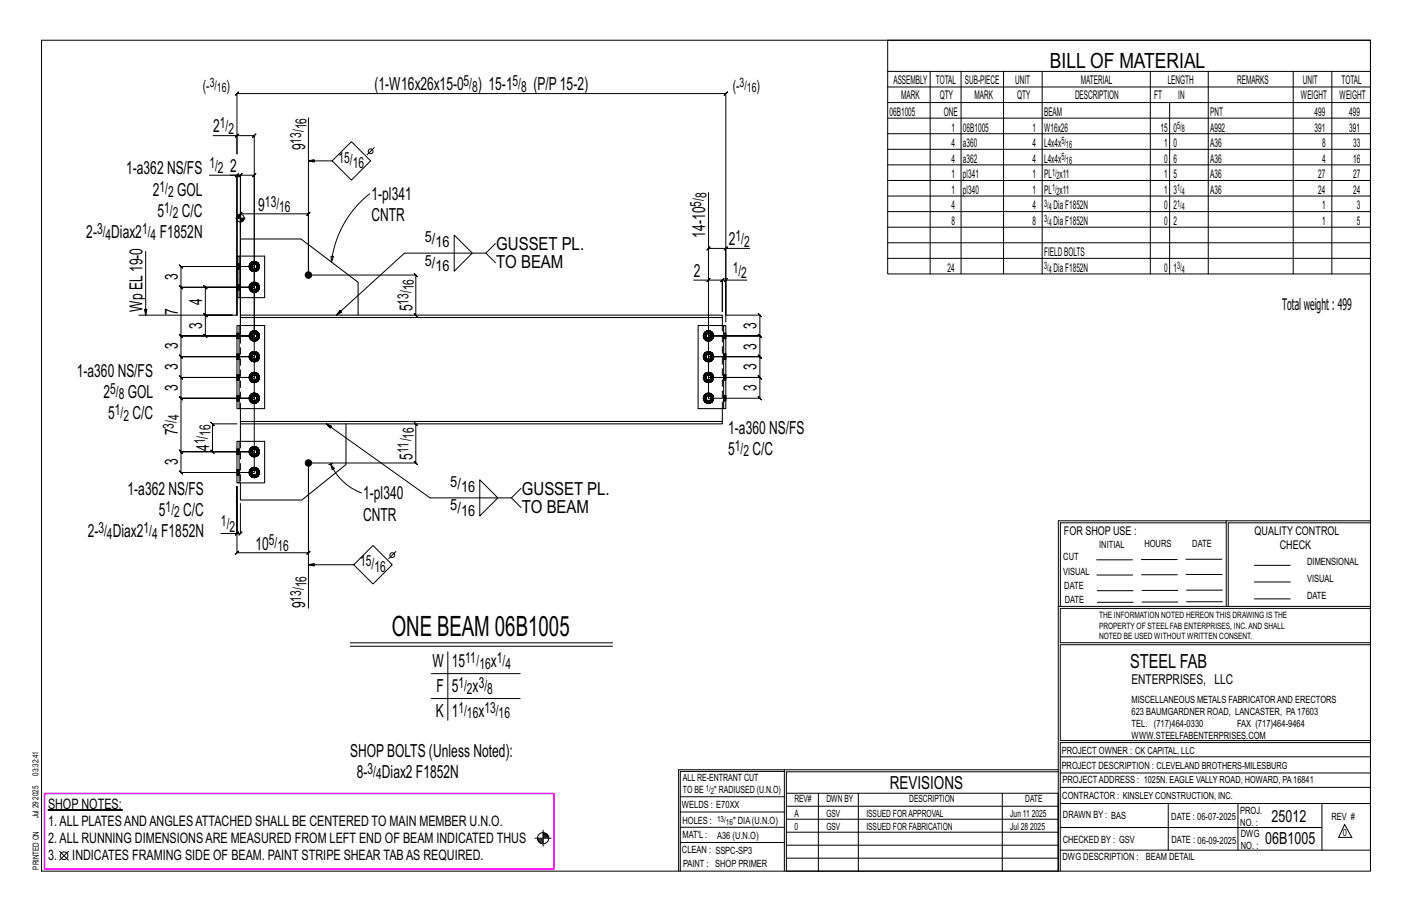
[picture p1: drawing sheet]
<svg xmlns="http://www.w3.org/2000/svg" width="432mm" height="279mm" viewBox="0 0 432 279" stroke-linecap="round" stroke-linejoin="round" font-family="sans-serif">
<defs><g id="words">
<text font-size="8.6" x="119.8" y="194.5">ONE BEAM 06B1005</text>
<text font-size="6.4" x="321.1" y="20.7">BILL OF MATERIAL</text>
<text font-size="5.9" x="345.6" y="204.1">STEEL FAB</text>
<g font-size="5.5">
<text x="114.5" y="27.6">(1-W16x26x15-0</text>
<text x="146.1" y="27.6">) 15-1</text>
<text x="163.2" y="27.6">(P/P15-2)</text>
<text x="65.2" y="40.5">2</text>
<text x="93.3" y="46" transform="rotate(-90 93.3 46)">9</text>
<text x="38.6" y="53.3">1-a362 NS/FS</text>
<text x="70.4" y="52.6">2</text>
<text x="46.7" y="59.8">2</text>
<text x="54.2" y="59.8">GOL</text>
<text x="79" y="64.4">9</text>
<text x="113.6" y="61.1">1-pl341</text>
<text x="48.2" y="66.3">5</text>
<text x="55.6" y="66.3">C/C</text>
<text x="113.6" y="67.7">CNTR</text>
<text x="26.4" y="72.8">2-</text>
<text x="34" y="72.8">Diax2</text>
<text x="48.8" y="72.8">F1852N</text>
<text x="151.8" y="76.4">GUSSET PL.</text>
<text x="215.7" y="72.7" transform="rotate(-90 215.7 72.7)">14-10</text>
<text x="222.9" y="74.9">2</text>
<text x="151.8" y="81.9">TO BEAM</text>
<text x="54.4" y="85.7" transform="rotate(-90 54.4 85.7)">3</text>
<text x="212.1" y="84.6">2</text>
<text x="43.6" y="95.3" transform="rotate(-90 43.6 95.3)">Wp EL19-0</text>
<text x="61.8" y="93.1" transform="rotate(-90 61.8 93.1)">4</text>
<text x="126.2" y="95.2" transform="rotate(-90 126.2 95.2)">5</text>
<text x="54.4" y="96.3" transform="rotate(-90 54.4 96.3)">7</text>
<text x="61.8" y="100.7" transform="rotate(-90 61.8 100.7)">3</text>
<text x="231.4" y="100.5" transform="rotate(-90 231.4 100.5)">3</text>
<text x="54.4" y="106.8" transform="rotate(-90 54.4 106.8)">3</text>
<text x="231.4" y="106.9" transform="rotate(-90 231.4 106.9)">3</text>
<text x="54.4" y="113.2" transform="rotate(-90 54.4 113.2)">3</text>
<text x="231.4" y="113.2" transform="rotate(-90 231.4 113.2)">3</text>
<text x="23.5" y="115.1">1-a360 NS/FS</text>
<text x="54.4" y="119.6" transform="rotate(-90 54.4 119.6)">3</text>
<text x="231.4" y="119.5" transform="rotate(-90 231.4 119.5)">3</text>
<text x="31.6" y="121.7">2</text>
<text x="39.1" y="121.7">GOL</text>
<text x="33.1" y="128.2">5</text>
<text x="40.5" y="128.2">C/C</text>
<text x="54.4" y="133.1" transform="rotate(-90 54.4 133.1)">7</text>
<text x="64" y="137.9" transform="rotate(-90 64 137.9)">4</text>
<text x="222.7" y="132.6">1-a360 NS/FS</text>
<text x="54.4" y="142.3" transform="rotate(-90 54.4 142.3)">3</text>
<text x="126.2" y="140.5" transform="rotate(-90 126.2 140.5)">5</text>
<text x="222.7" y="139.1">5</text>
<text x="230.1" y="139.1">C/C</text>
<text x="39" y="151.2">1-a362 NS/FS</text>
<text x="111.1" y="152.6">1-pl340</text>
<text x="159.6" y="151.2">GUSSET PL.</text>
<text x="48.6" y="157.7">5</text>
<text x="56" y="157.7">C/C</text>
<text x="111.1" y="159.1">CNTR</text>
<text x="159.6" y="156.7">TO BEAM</text>
<text x="26.8" y="164.2">2-</text>
<text x="34.5" y="164.2">Diax2</text>
<text x="49.3" y="164.2">F1852N</text>
<text x="78.1" y="168">10</text>
<text x="93.3" y="185.9" transform="rotate(-90 93.3 185.9)">9</text>
<text x="132.3" y="204">W</text>
<text x="138.1" y="204">15</text>
<text x="150.1" y="204">x</text>
<text x="133.5" y="211.6">F</text>
<text x="138.1" y="211.6">5</text>
<text x="144.5" y="211.6">x</text>
<text x="133.3" y="219.2">K</text>
<text x="138.1" y="219.2">1</text>
<text x="146.3" y="219.2">x</text>
<text x="107.1" y="231.3">SHOPBOLTS (Unless Noted):</text>
<text x="109.2" y="237.9">8-</text>
<text x="116.8" y="237.9">Diax2 F1852N</text>
<text x="272.2" y="241.1">REVISIONS</text>
</g>
<g font-size="5.1">
<text x="388.9" y="251.3">25012</text>
<text x="386.9" y="258.1">06B1005</text>
</g>
<text font-size="4.9" x="392.1" y="94.8">Totalweight : 499</text>
<g font-size="4.7">
<text x="62" y="27.8">(-</text>
<text x="69.3" y="27.8">)</text>
<text x="141.7" y="26.4">5/</text>
<text x="144.3" y="28">8</text>
<text x="156.7" y="26.4">5/</text>
<text x="159.4" y="28">8</text>
<text x="224.1" y="27.8">(-</text>
<text x="231.3" y="27.8">)</text>
<text x="67.2" y="39.2">1/</text>
<text x="69.8" y="40.9">2</text>
<text x="93.7" y="39.6" transform="rotate(-90 93.7 39.6)">16</text>
<text x="92.1" y="43.9" transform="rotate(-90 92.1 43.9)">13/</text>
<text x="64" y="51.3">1/</text>
<text x="66.6" y="53">2</text>
<text x="103.5" y="49.7">15/</text>
<text x="107.9" y="51.4">16</text>
<text x="48.8" y="58.5">1/</text>
<text x="50.2" y="65.1">1/</text>
<text x="51.4" y="60.2">2</text>
<text x="81" y="63.1">13/</text>
<text x="85.4" y="64.8">16</text>
<text x="214.4" y="63.2" transform="rotate(-90 214.4 63.2)">5/</text>
<text x="216.1" y="60.6" transform="rotate(-90 216.1 60.6)">8</text>
<text x="29.7" y="71.6">3/</text>
<text x="43.4" y="71.6">1/</text>
<text x="52.8" y="66.7">2</text>
<text x="32.3" y="73.2">4</text>
<text x="46.1" y="73.2">4</text>
<text x="129.9" y="73.9">5/</text>
<text x="133.2" y="75.6">16</text>
<text x="224.9" y="73.7">1/</text>
<text x="227.5" y="75.4">2</text>
<text x="129.9" y="81.2">5/</text>
<text x="133.2" y="82.9">16</text>
<text x="224.1" y="83.4">1/</text>
<text x="126.6" y="88.7" transform="rotate(-90 126.6 88.7)">16</text>
<text x="226.7" y="85.1">2</text>
<text x="124.9" y="93.1" transform="rotate(-90 124.9 93.1)">13/</text>
<text x="33.7" y="120.4">5/</text>
<text x="36.3" y="122.1">8</text>
<text x="35.1" y="126.9">1/</text>
<text x="37.7" y="128.6">2</text>
<text x="53.1" y="131.1" transform="rotate(-90 53.1 131.1)">3/</text>
<text x="54.8" y="128.5" transform="rotate(-90 54.8 128.5)">4</text>
<text x="62.7" y="135.9" transform="rotate(-90 62.7 135.9)">1/</text>
<text x="64.4" y="133.2" transform="rotate(-90 64.4 133.2)">16</text>
<text x="126.6" y="134.1" transform="rotate(-90 126.6 134.1)">16</text>
<text x="224.8" y="137.9">1/</text>
<text x="124.9" y="138.4" transform="rotate(-90 124.9 138.4)">11/</text>
<text x="227.4" y="139.5">2</text>
<text x="137.7" y="148.7">5/</text>
<text x="141" y="150.4">16</text>
<text x="50.7" y="156.5">1/</text>
<text x="53.3" y="158.1">2</text>
<text x="67.6" y="160.8">1/</text>
<text x="137.7" y="156">5/</text>
<text x="141" y="157.7">16</text>
<text x="30.1" y="163">3/</text>
<text x="32.7" y="164.6">4</text>
<text x="43.9" y="163">1/</text>
<text x="46.5" y="164.6">4</text>
<text x="70.2" y="162.5">2</text>
<text x="82.2" y="166.7">5/</text>
<text x="84.8" y="168.4">16</text>
<text x="110.1" y="173.2">15/</text>
<text x="93.8" y="179.5" transform="rotate(-90 93.8 179.5)">16</text>
<text x="114.5" y="174.8">16</text>
<text x="92.1" y="183.9" transform="rotate(-90 92.1 183.9)">13/</text>
<text x="142.2" y="202.7">11/</text>
<text x="151.9" y="202.7">1/</text>
<text x="146.6" y="204.4">16</text>
<text x="154.5" y="204.4">4</text>
<text x="140.2" y="210.4">1/</text>
<text x="142.8" y="212">2</text>
<text x="146.4" y="210.4">3/</text>
<text x="149" y="212">8</text>
<text x="140.2" y="218">1/</text>
<text x="142.8" y="219.6">16</text>
<text x="148.1" y="218">13/</text>
<text x="152.5" y="219.6">16</text>
<text x="112.4" y="236.6">3/</text>
<text x="115" y="238.3">4</text>
</g>
<g font-size="4.4">
<text x="14.7" y="247.3">SHOP NOTES:</text>
<text x="14.7" y="257.8">2.ALL RUNNING DIMENSIONSARE MEASURED FROM LEFT END OF BEAM INDICATED THUS</text>
<text x="14.7" y="252.5">1.ALL PLATESANDANGLESATTACHED SHALL BE CENTERED TO MAIN MEMBER U.N.O.</text>
<text x="14.7" y="263">3.</text>
<text x="22.1" y="263">INDICATES FRAMING SIDE OF BEAM. PAINT STRIPE SHEAR TABAS REQUIRED.</text>
</g>
<text font-size="4.2" x="346" y="209.1">ENTERPRISES, LLC</text>
<g font-size="4">
<text x="64.1" y="26.7">3/</text>
<text x="66.3" y="28.1">16</text>
<text x="226.2" y="26.7">3/</text>
<text x="228.4" y="28.1">16</text>
</g>
<g font-size="3.7">
<text x="273.2" y="25.6">ASSEMBLY</text>
<text x="286.2" y="25.6">TOTAL</text>
<text x="295.1" y="25.6">SUB-PIECE</text>
<text x="310.4" y="25.6">UNIT</text>
<text x="330.5" y="25.6">MATERIAL</text>
<text x="357.1" y="25.6">LENGTH</text>
<text x="378.3" y="25.6">REMARKS</text>
<text x="398.4" y="25.6">UNIT</text>
<text x="410.2" y="25.6">TOTAL</text>
<text x="272.1" y="35.5">06B1005</text>
<text x="275.6" y="30.4">MARK</text>
<text x="287.4" y="30.4">QTY</text>
<text x="288.6" y="35.5">ONE</text>
<text x="298" y="30.4">MARK</text>
<text x="311" y="30.4">QTY</text>
<text x="319.3" y="35.5">BEAM</text>
<text x="328.7" y="30.4">DESCRIPTION</text>
<text x="353" y="30.4">FT</text>
<text x="360.3" y="30.4">IN</text>
<text x="370.1" y="35.5">PNT</text>
<text x="397.8" y="30.4">WEIGHT</text>
<text x="402" y="35.5">499</text>
<text x="409.6" y="30.4">WEIGHT</text>
<text x="412.6" y="35.5">499</text>
<text x="290.9" y="40.2">1</text>
<text x="294.5" y="40.2">06B1005</text>
<text x="315.8" y="40.2">1</text>
<text x="319.3" y="40.2">W16x26</text>
<text x="354.9" y="40.2">15</text>
<text x="358.9" y="40.2">0</text>
<text x="370.1" y="40.2">A992</text>
<text x="402" y="40.2">391</text>
<text x="412.6" y="40.2">391</text>
<text x="290.9" y="45">4</text>
<text x="294.5" y="45">a360</text>
<text x="315.8" y="45">4</text>
<text x="319.3" y="45">L4x4x</text>
<text x="356" y="45">1</text>
<text x="358.9" y="45">0</text>
<text x="370.1" y="45">A36</text>
<text x="404.3" y="45">8</text>
<text x="413.8" y="45">33</text>
<text x="290.9" y="49.7">4</text>
<text x="294.5" y="49.7">a362</text>
<text x="315.8" y="49.7">4</text>
<text x="319.3" y="49.7">L4x4x</text>
<text x="356" y="49.7">0</text>
<text x="358.9" y="49.7">6</text>
<text x="370.1" y="49.7">A36</text>
<text x="404.3" y="49.7">4</text>
<text x="413.8" y="49.7">16</text>
<text x="290.9" y="54.5">1</text>
<text x="290.9" y="59.3">1</text>
<text x="294.5" y="54.5">pl341</text>
<text x="294.5" y="59.3">pl340</text>
<text x="315.8" y="54.5">1</text>
<text x="315.8" y="59.3">1</text>
<text x="319.3" y="54.5">PL x11</text>
<text x="319.3" y="59.3">PL x11</text>
<text x="356" y="54.5">1</text>
<text x="356" y="59.3">1</text>
<text x="358.9" y="54.5">5</text>
<text x="358.9" y="59.3">3</text>
<text x="370.1" y="54.5">A36</text>
<text x="370.1" y="59.3">A36</text>
<text x="403.2" y="54.5">27</text>
<text x="403.2" y="59.3">24</text>
<text x="413.8" y="54.5">27</text>
<text x="413.8" y="59.3">24</text>
<text x="290.9" y="64">4</text>
<text x="315.8" y="64">4</text>
<text x="322.2" y="64">DiaF1852N</text>
<text x="356" y="64">0</text>
<text x="358.9" y="64">2</text>
<text x="404.3" y="64">1</text>
<text x="415" y="64">3</text>
<text x="290.9" y="68.8">8</text>
<text x="315.8" y="68.8">8</text>
<text x="322.2" y="68.8">DiaF1852N</text>
<text x="356" y="68.8">0</text>
<text x="358.9" y="68.8">2</text>
<text x="404.3" y="68.8">1</text>
<text x="415" y="68.8">5</text>
<text x="289.8" y="83.1">24</text>
<text x="319.3" y="78.3">FIELDBOLTS</text>
<text x="322.2" y="83.1">DiaF1852N</text>
<text x="356" y="83.1">0</text>
<text x="358.9" y="83.1">1</text>
<text x="325.3" y="163.4">FOR SHOP USE :</text>
<text x="383.7" y="163.4">QUALITY CONTROL</text>
<text x="391.4" y="167.8">CHECK</text>
</g>
<g font-size="3.1">
<text x="360" y="39.4">5/</text>
<text x="361.4" y="40.5">8</text>
<text x="324.6" y="44.1">5/</text>
<text x="326" y="45.3">16</text>
<text x="321.7" y="53.7">1/</text>
<text x="324.6" y="48.9">5/</text>
<text x="326" y="50">16</text>
<text x="321.7" y="58.4">1/</text>
<text x="323.1" y="54.8">2</text>
<text x="323.1" y="59.5">2</text>
<text x="360" y="58.4">1/</text>
<text x="361.4" y="59.5">4</text>
<text x="319.3" y="63.2">3/</text>
<text x="320.7" y="64.3">4</text>
<text x="360" y="63.2">1/</text>
<text x="361.4" y="64.3">4</text>
<text x="319.3" y="68">3/</text>
<text x="320.7" y="69.1">4</text>
<text x="319.3" y="82.2">3/</text>
<text x="320.7" y="83.4">4</text>
<text x="360" y="82.2">3/</text>
<text x="361.4" y="83.4">4</text>
<text x="336.2" y="167.4">INITIAL</text>
<text x="350" y="167.1">HOURS</text>
<text x="364.6" y="167.2">DATE</text>
<text x="325.2" y="171.3">CUT</text>
<text x="399.8" y="172.8">DIMENSIONAL</text>
<text x="325.1" y="175.8">VISUAL</text>
<text x="399.8" y="177.9">VISUAL</text>
<text x="325.5" y="180">DATE</text>
<text x="325.7" y="184.4">DATE</text>
<text x="399.8" y="183.1">DATE</text>
<text x="346" y="215">MISCELLANEOUS METALS FABRICATORAND ERECTORS</text>
<text x="346" y="218.6">623 BAUMGARDNER ROAD, LANCASTER, PA17603</text>
<text x="346" y="225.8">WWW.STEELFABENTERPRISES.COM</text>
<text x="346" y="222.2">TEL. (717)464-0330</text>
<text x="378.3" y="222.2">FAX (717)464-9464</text>
<text x="324.7" y="230.5">PROJECT OWNER : CK CAPITAL, LLC</text>
<text x="208.8" y="238.8">ALL RE-ENTRANT CUT</text>
<text x="324.7" y="235.1">PROJECT DESCRIPTION : CLEVELAND BROTHERS-MILESBURG</text>
<text x="324.9" y="239.5">PROJECTADDRESS : 1025N. EAGLE VALLY ROAD, HOWARD, PA16841</text>
<text x="208.8" y="242.5">TO BE</text>
<text x="218.4" y="242.5">&quot; RADIUSED (U.N.O)</text>
<text x="242.9" y="245.3">REV#</text>
<text x="252.7" y="245.3">DWN BY</text>
<text x="278.1" y="245.3">DESCRIPTION</text>
<text x="313.5" y="245.3">DATE</text>
<text x="324.9" y="244.2">CONTRACTOR : KINSLEY CONSTRUCTION, INC.</text>
<text x="208.5" y="247">WELDS : E70XX</text>
<text x="208.7" y="251.7">HOLES :</text>
<text x="224.2" y="251.8">&quot; DIA(U.N.O)</text>
<text x="242.9" y="249.9">A</text>
<text x="252.7" y="249.9">GSV</text>
<text x="264.9" y="249.9">ISSUED FORAPPROVAL</text>
<text x="309" y="249.9">Jun 11</text>
<text x="315.5" y="249.9">2025</text>
<text x="325.1" y="250">DRAWN BY : BAS</text>
<text x="358.2" y="250.5">DATE : 06-07-2025</text>
<text x="379.3" y="248.9">PROJ.</text>
<text x="407.2" y="250.5">REV #</text>
<text x="208.7" y="256.3">MAT'L :</text>
<text x="219.3" y="256.4">A36 (U.N.O)</text>
<text x="242.9" y="253.8">0</text>
<text x="252.7" y="253.8">GSV</text>
<text x="264.9" y="253.8">ISSUED FOR FABRICATION</text>
<text x="309" y="253.8">Jul 28</text>
<text x="315" y="253.8">2025</text>
<text x="325" y="257.6">CHECKED BY : GSV</text>
<text x="358.3" y="257.7">DATE : 06-09-2025</text>
<text x="379.3" y="252.5">NO. :</text>
<text x="379.5" y="255.9">DWG</text>
<text x="410.6" y="255.5">0</text>
<text x="208.6" y="260.7">CLEAN : SSPC-SP3</text>
<text x="324.9" y="262.9">DWG DESCRIPTION :</text>
<text x="350.4" y="263">BEAM DETAIL</text>
<text x="379.5" y="259.5">NO. :</text>
<text x="208.9" y="265">PAINT : SHOP PRIMER</text>
</g>
<g font-size="2.7">
<text x="336.1" y="189">THE INFORMATION NOTED HEREON THIS DRAWING IS THE</text>
<text x="336.1" y="195.4">NOTED BE USED WITHOUT WRITTEN CONSENT.</text>
<text x="336.1" y="192.2">PROPERTY OF STEEL FAB ENTERPRISES, INC.AND SHALL</text>
</g>
<g font-size="2.6">
<text x="215.9" y="241.8">1/</text>
<text x="217.4" y="242.7">2</text>
<text x="219.3" y="251.1">13/</text>
<text x="222" y="252.1">16</text>
</g>
<g font-size="2.5">
<text x="11.7" y="237.1" transform="rotate(-90 11.7 237.1)">03:32:41</text>
<text x="11.8" y="244.4" transform="rotate(-90 11.8 244.4)">2025</text>
<text x="11.8" y="250.1" transform="rotate(-90 11.8 250.1)">Jul 29</text>
<text x="11.9" y="265.8" transform="rotate(-90 11.9 265.8)">PRINTED ON</text>
</g>
</g></defs>
<g fill="#000" stroke="#000" stroke-width=".31">
<path d="M14.7 247.5h22.7v.2h-22.7z"/>
<circle cx="94.3" cy="84.1" r=".99"/>
<circle cx="94.3" cy="141.5" r=".99"/>
</g>
<g fill="none" stroke="#000" stroke-width=".31">
<path d="M12.7 12.3h406.4v254h-406.4zM271.5 12.3h147.6v71.4h-147.6zM94.3 36.1v48M271.5 21.8h147.6M271.5 26.6h147.6M271.5 31.4h147.6M271.5 36.1h147.6M284.5 21.8v61.9M293.9 21.8v61.9M306.9 21.8v61.9M318.7 21.8v61.9M351.8 21.8v61.9"/>
<path d="M357.7 31.4v52.3M369.5 21.8v61.9M395.5 21.8v61.9M407.3 21.8v61.9M64 53.6h8.5v42.7M65.2 41.5h7.3v5.5v-18.4l-.5 .5 1-1-.5 .5h149.5l-.5 .5 1-1-.5 .5v67.7M70.4 53.6h7.4l-.5 .5 1-1-.5 .5v49.1h-15l.5 .5-1-1 .5 .5v-6.4l.5 .5-1-1 .5 .5h8.2h-8.2l.5 .5-1-1 .5 .5v-8.5l.5 .5-1-1 .5 .5h15h-22.5l.5 .5-1-1 .5 .5v-6.3l.5 .5-1-1 .5 .5h22.5M72 54.1l1-1zM72.5 41.5l-.5 .5 1-1zM72.5 41.5h5.3l-.5 .5 1-1-.5 .5v102.9h-22.5l.5 .5-1-1 .5 .5v-6.3l.5 .5-1-1 .5 .5h22.5h-22.5l.5 .5-1-1 .5 .5v-16.4l.5 .5-1-1 .5 .5h22.5h-22.5l.5 .5-1-1 .5 .5v-6.3l.5 .5-1-1 .5 .5h22.5h-22.5l.5 .5-1-1 .5 .5v-6.4l.5 .5-1-1 .5 .5h22.5h-22.5l.5 .5-1-1 .5 .5v-6.3l.5 .5-1-1 .5 .5h22.5h-22.5l.5 .5-1-1 .5 .5v-14.9l.5 .5-1-1 .5 .5h22.5M73 54.1l1-1zM73.5 53.6v49.1"/>
<path d="M94.3 49.2l1.8 .4v-.8l-1.8 .4h7.3l5.9-5.9 5.8 5.9-5.8 5.9-5.9-5.9M113.1 59.2a31.3 31.3 0 0 0-11.8 20.9M114.4 45.1l-2.2 2.2M216.7 58.9v62.8v-45.8l-.5 .5 1-1-.5 .5h5.3M271.5 40.9h147.6M271.5 45.6h147.6M271.5 50.4h147.6M271.5 55.2h147.6M271.5 59.9h147.6M44.6 76.9v19.4l-.4-1.7h.7l-.3 1.7M72.1 66.7h2.8M72.7 65.9v.8"/>
<path d="M72.9 65.7v1M73.1 65.6v1.1M73.3 65.6v1.1M73.5 72v-6.6l-.5 .5 1-1-.5 .5h20.8l-.5 .5 1-1-.5 .5v18.7M73.7 66.7v1.1M73.9 66.7v1.1M74.2 66.7v1M74.4 66.7v.8M74.6 66.7v.5M101.2 78.3l.8 .1-.7 1.7zM138.9 71.9l5.5 5.5-5.5 5.5zM148.6 77.4l2.9 2.9"/>
<path d="M151.5 74.4l-2.9 3h-24.9l-20.8 18.9 1-1.4 .5 .5-1.5 .9M222.5 75.4l-1 1zM229.3 75.9h-7.3v20.4M271.5 64.7h147.6M271.5 69.5h147.6M271.5 74.2h147.6M271.5 79h147.6M42.4 96.3h30.1M73.5 95.3v-41.7h-1v42.7M77 86.5h1.5l.8 1.3-.8 1.3h-1.5l-.8-1.3zM77 80.1h1.5l.8 1.4-.8 1.3h-1.5l-.8-1.3zM94.3 84.1h32.9l-.5-.5 1 1-.5-.5v12.2l-.5-.5 1 1-.5-.5h-.5"/>
<path d="M212.1 85.6h4.6v36.1h15.7l.5 .5-1-1 .5 .5v-6.3l.5 .5-1-1 .5 .5h-15.7h15.7l.5 .5-1-1 .5 .5v-6.4l.5 .5-1-1 .5 .5h-15.7h15.7l.5 .5-1-1 .5 .5v-6.3l.5 .5-1-1 .5 .5h-15.7h15.7l.5 .5-1-1 .5 .5v-6.4l.5 .5-1-1 .5 .5h-10.4M216.7 85.6h4.2l-.5 .5 1-1-.5 .5v9.7v-9.7l-.5 .5 1-1-.5 .5h1.1M217.2 85.1l-1 1zM222.5 85.1l-1 1zM228.4 85.6h-6.4v12.9M76.2 115.4h.5M76.2 109h.5M76.2 102.7h.5M76.4 114.8l.4 .2-.1 .4M76.4 108.5l.4 .1-.1 .4M76.4 102.1l.4 .2-.1 .4M76.7 116.5l.5 .3"/>
<path d="M76.7 110.1l.5 .3M76.7 103.8l.5 .3M76.7 115.4l.1 .4-.4 .2M76.7 109l.1 .4-.4 .2M76.7 102.7l.1 .4-.4 .2M76.8 115l.2-.3-.3-.4a1.52 1.52 0 0 0 0 2.2l.3-.4-.2-.3M76.8 108.6l.2-.3-.3-.3a1.52 1.52 0 0 0 0 2.1l.3-.3-.2-.4M76.8 102.3l.2-.3-.3-.4a1.52 1.52 0 0 0 0 2.2l.3-.4-.2-.3M77 116.1l.4 .2-.2 .5 .6 .1M77 109.8l.4 .2-.2 .4 .6 .2M77 103.4l.4 .2-.2 .5 .6 .1M77.2 114l-.5 .3"/>
<path d="M77.2 107.6l-.5 .4M77.2 101.3l-.5 .3M77.4 116.3l.4 .1v.5l.5-.1M77.4 110l.4 .1v.5l.5-.2M77.4 103.6l.4 .1v.5l.5-.1M77.8 113.9l-.6 .1 .2 .4-.4 .3M77.8 114.4h.4l.1-.4 .5 .3-.3 .4M77.8 107.5l-.6 .1 .2 .5-.4 .2M77.8 108l.4 .1 .1-.5 .5 .4-.3 .3M77.8 101.2l-.6 .1 .2 .4-.4 .3M77.8 101.7h.4l.1-.4 .5 .3-.3 .4M78.2 114.4l.3 .3 .3 .7h.5l-.1 .6"/>
<path d="M78.2 108.1l.3 .2 .3 .7h.5l-.1 .6M78.2 101.7l.3 .3 .3 .7h.5l-.1 .6M78.3 114l-.5-.1v.5h-.4M78.3 107.6l-.5-.1v.5l-.4 .1M78.3 101.3l-.5-.1v.5h-.4M78.5 116.1l.3 .4-.5 .3-.1-.5-.4 .1M78.5 109.8l.3 .3-.5 .3-.1-.4-.4 .1M78.5 103.4l.3 .4-.5 .3-.1-.5-.4 .1M78.7 115.8l.5 .2-.4 .5M78.7 109.4l.5 .2-.4 .5M78.7 103.1l.5 .2-.4 .5M78.8 115.4l-.3 .7-.3 .2"/>
<path d="M78.8 109l-.3 .8-.3 .2M78.8 102.7l-.3 .7-.3 .2M78.8 114.3l.4 .5-.5 .2M78.8 108l.4 .5-.5 .1M78.8 101.6l.4 .5-.5 .2M79.2 114.8l.1 .6M79.2 108.5l.1 .5M79.2 102.1l.1 .6M215.1 115.4h.5M215.1 109h.5M215.1 102.7h.5M215.3 102.1l.4 .2-.1 .4"/>
<path d="M215.3 108.5l.4 .1-.1 .4M215.3 114.8l.4 .2-.1 .4M215.6 103.8l.5 .3M215.6 110.1l.5 .3M215.6 116.5l.5 .3M215.6 102.7l.1 .4-.4 .2M215.6 109l.1 .4-.4 .2M215.6 115.4l.1 .4-.4 .2M215.7 102.3l.2-.3-.3-.4a1.52 1.52 0 0 0 0 2.2l.3-.4-.2-.3M215.7 108.6l.2-.3-.3-.3a1.52 1.52 0 0 0 0 2.1l.3-.3-.2-.4M215.7 115l.2-.3-.3-.4a1.52 1.52 0 0 0 0 2.2l.3-.4-.2-.3M215.9 103.4l.4 .2-.2 .5 .6 .1"/>
<path d="M215.9 109.8l.4 .2-.2 .4 .6 .2M215.9 116.1l.4 .2-.2 .5 .6 .1M216.1 101.3l-.5 .3M216.1 107.6l-.5 .4M216.1 114l-.5 .3M216.3 103.6l.4 .1v.5l.5-.1M216.3 110l.4 .1v.5l.5-.2M216.3 116.3l.4 .1v.5l.5-.1M216.7 101.2l-.6 .1 .2 .4-.4 .3M216.7 101.7h.4l.1-.4 .5 .3-.3 .4M216.7 107.5l-.6 .1 .2 .5-.4 .2M216.7 108l.4 .1 .1-.5 .5 .4-.3 .3"/>
<path d="M216.7 113.9l-.6 .1 .2 .4-.4 .3M216.7 114.4h.4l.1-.4 .5 .3-.3 .4M217.1 101.7l.3 .3 .3 .7h.5l-.1 .6M217.1 108.1l.3 .2 .3 .7h.5l-.1 .6M217.1 114.4l.3 .3 .3 .7h.5l-.1 .6M217.2 101.3l-.5-.1v.5h-.4M217.2 107.6l-.5-.1v.5l-.4 .1M217.2 114l-.5-.1v.5h-.4M217.4 103.4l.3 .4-.5 .3-.1-.5-.4 .1M217.4 109.8l.3 .3-.5 .3-.1-.4-.4 .1M217.4 116.1l.3 .4-.5 .3-.1-.5-.4 .1M217.6 103.1l.5 .2-.4 .5"/>
<path d="M217.6 109.4l.5 .2-.4 .5M217.6 115.8l.5 .2-.4 .5M217.7 102.7l-.3 .7-.3 .2M217.7 109l-.3 .8-.3 .2M217.7 115.4l-.3 .7-.3 .2M217.7 101.6l.4 .5-.5 .2M217.7 108l.4 .5-.5 .1M217.7 114.3l.4 .5-.5 .2M218.1 102.1l.1 .6M218.1 108.5l.1 .5M218.1 114.8l.1 .6M72.5 129.6h-7.5l-.5-.5 1 1-.5-.5v8.5l-.5-.5 1 1-.5-.5h12.8"/>
<path d="M76.2 121.7h.5M76.2 138.1h.5M76.4 121.2l.4 .1-.1 .4M76.4 137.5l.4 .2-.1 .4M76.7 122.8l.5 .3M76.7 139.2l.5 .3M76.7 121.7l.1 .4-.4 .2M76.7 138.1l.1 .4-.4 .2M76.8 121.3l.2-.3-.3-.3a1.52 1.52 0 0 0 0 2.1l.3-.3-.2-.4M76.8 137.7l.2-.3-.3-.4a1.52 1.52 0 0 0 0 2.2l.3-.4-.2-.3M77 122.5l.4 .2-.2 .4 .6 .2M77 138.8l.4 .2-.2 .5 .6 .1"/>
<path d="M77.2 120.3l-.5 .4M77.2 136.7l-.5 .3M77.4 122.7l.4 .1v.5l.5-.2M77.4 139l.4 .1v.5l.5-.1M77.8 120.2l-.6 .1 .2 .5-.4 .2M77.8 120.7l.4 .1 .1-.5 .5 .4-.3 .3M77.8 136.6l-.6 .1 .2 .4-.4 .3M77.8 137.1h.4l.1-.4 .5 .3-.3 .4M78.2 120.8l.3 .2 .3 .7h.5l-.1 .6M78.2 137.1l.3 .3 .3 .7h.5l-.1 .6M78.3 120.3l-.5-.1v.5l-.4 .1M78.3 136.7l-.5-.1v.5h-.4"/>
<path d="M78.5 122.5l.3 .3-.5 .3-.1-.4-.4 .1M78.5 138.8l.3 .4-.5 .3-.1-.5-.4 .1M78.7 122.1l.5 .2-.4 .5M78.7 138.5l.5 .2-.4 .5M78.8 121.7l-.3 .8-.3 .2M78.8 138.1l-.3 .7-.3 .2M78.8 120.7l.4 .5-.5 .1M78.8 137l.4 .5-.5 .2M79.2 121.2l.1 .5M79.2 137.5l.1 .6M99.8 129.6l1.2 1.3 .4-.6-1.6-.7 31.7 22.6h24.9l2.9-2.9M126.7 129.6h.5l-.5-.5 1 1-.5-.5v11.9l-.5-.5 1 1-.5-.5h-32.9v44.4"/>
<path d="M215.1 121.7h.5M215.3 121.2l.4 .1-.1 .4M215.6 122.8l.5 .3M215.6 121.7l.1 .4-.4 .2M215.7 121.3l.2-.3-.3-.3a1.52 1.52 0 0 0 0 2.1l.3-.3-.2-.4M215.9 122.5l.4 .2-.2 .4 .6 .2M216.1 120.3l-.5 .4M216.3 122.7l.4 .1v.5l.5-.2M216.7 120.2l-.6 .1 .2 .5-.4 .2M216.7 120.7l.4 .1 .1-.5 .5 .4-.3 .3M217.1 120.8l.3 .2 .3 .7h.5l-.1 .6M217.2 120.3l-.5-.1v.5l-.4 .1"/>
<path d="M217.4 122.5l.3 .3-.5 .3-.1-.4-.4 .1M217.6 122.1l.5 .2-.4 .5M217.7 121.7l-.3 .8-.3 .2M217.7 120.7l.4 .5-.5 .1M218.1 121.2l.1 .5M73.5 153.9v9.2l.5-.5-1 1 .5-.5h-1M76.2 144.4h.5M76.4 143.9l.4 .1-.1 .4M76.7 145.5l.5 .3M76.7 144.4l.1 .4-.4 .2M76.8 144l.2-.3-.3-.3a1.52 1.52 0 0 0 0 2.1l.3-.3-.2-.4M77 145.2l.4 .2-.2 .4 .6 .2"/>
<path d="M77.2 143l-.5 .4M77.4 145.4l.4 .1v.5l.5-.2M77.8 142.9l-.6 .1 .2 .5-.4 .2M77.8 143.4l.4 .1 .1-.5 .5 .4-.3 .3M78.2 143.5l.3 .2 .3 .7h.5l-.1 .6M78.3 143l-.5-.1v.5l-.4 .1M78.5 145.2l.3 .3-.5 .3-.1-.4-.4 .1M78.7 144.8l.5 .2-.4 .5M78.8 144.4l-.3 .8-.3 .2M78.8 143.4l.4 .5-.5 .1M79.2 143.9l.1 .5M94.3 141.5v27.5l.5-.5-1 1 .5-.5h-21.8l.5-.5-1 1 .5-.5v-20.3v14.4h-4.9"/>
<path d="M101.1 141.9l1.2 1.4-.7 .3zM101.1 141.9a16.9 16.9 0 0 0 9.4 8.8M101.1 141.9l-.6 .1M101.7 141.8l-.6 .1M146.7 146.7l5.5 5.5-5.5 5.5zM156.4 152.2l2.9 2.9M375 159.8h-50.7v25.6M375 159.2h-51.3l-.1 107.1M419.1 159.2h-44.1v26.2M419.1 159.8h-43.5v25.6M72 163.6l1-1zM94.3 172.6l1.8 .4v-.7l-1.8 .3h13.9l5.9-5.8 5.8 5.8-5.8 5.9-5.9-5.9"/>
<path d="M121.1 168.6l-2.3 2.2M335.4 171.1h10.9M335.4 175.8h11M349 171h11M349.1 175.7h11M362.7 171h10.9M362.7 175.6h11M383.6 172.8h11M383.6 177.9h11M107.1 196.5h80.2M107.1 197.6h80.2M136.9 199.3v20.9"/>
<path d="M323.7 185.4h95.4M335.5 184.1h11M335.5 180.6h11M349.2 184h11M349.2 180.5h11M362.9 180.4h10.9M362.9 184h10.9M383.6 183.1h11M419.1 186h-94.9v10.5h94.9M419.1 197.1h-94.9v29.3h94.9v.6h-94.9v39.3M131.9 205.9h27.2M131.9 213.5h27.2"/>
<path d="M239.9 235.8h-31.9v30.5M239.9 235.3h-32.4v31M323.6 235.3h-83.7v31M323.6 235.9h-83.1v6.6M324.2 236.3h94.9M324.2 231.4h94.9M163.6 256.2h4.9M164.4 256.5h1.7M164.5 256.8h1.6M164.6 257.1h1.5M164.8 257.4h1.3M165.2 257.7h.9"/>
<path d="M166.1 255.9h1.7M166.1 253.8v4.9M166.1 254.8h.9M166.1 255.4h1.5M166.1 255.1h1.3M166.1 255.7h1.6M208 252.9h31.9M208 257.5h31.9M208 243.6h31.9M208 248.2h31.9M240.5 242.5h83.1v23.8h-83.1zM240.5 258.4h83.1"/>
<path d="M240.5 254.4h83.1M240.5 250.4h83.1M240.5 246.5h83.1M250.3 242.5v23.8M262.5 242.5v23.8M306.5 242.5v23.8M324.2 253h80.1M324.2 245.6h94.9M324.2 259.9h94.9M324.2 240.7h94.9M357.3 245.6v14.3M378.6 245.6v14.3"/>
<path d="M404.3 245.6v14.3M411.2 252.1l2.2 3.9h-4zM18.2 260.2l2.7 2.7M20.9 260.2l-2.7 2.7M240.5 262.3h83.1"/>
<circle cx="113.3" cy="46.2" r=".74"/>
<circle cx="73.5" cy="66.7" r="1.16"/>
<circle cx="77.8" cy="87.8" r=".8"/>
<circle cx="77.8" cy="81.5" r=".8"/>
<circle cx="77.8" cy="87.8" r="1.59"/>
<circle cx="77.8" cy="81.5" r="1.59"/>
<circle cx="119.9" cy="169.7" r=".74"/>
<circle cx="166.1" cy="256.2" r="1.71"/>
<circle cx="19.6" cy="261.6" r="1.17"/>
</g>
<path d="M13.6 242.6h155.8v23h-155.8z" fill="none" stroke="#f0f" stroke-width=".5"/>
<g fill="none" stroke="#000" stroke-width=".32">
<path d="M72.5 78.3h.6v12.7h-.6zM73.1 78.3h7.8v12.7h-7.8M73.5 78.3v-5.2h18.5l17.5 13.2v10M72.5 99.5h.6v25.4h-.6zM73.1 99.5h7.8v25.4h-7.8M73.5 96.3h147.4v.8h-147.4zM73.5 91v5.3M73.5 97.1v2.4M220.9 97.1v2.4M221.3 99.5h.7v25.4h-.7zM221.3 99.5h-7.8v25.4h7.8M72.5 134.9h.6v12.7h-.6z"/>
<path d="M73.1 134.9h7.8v12.7h-7.8M73.5 128.8h147.4v.8h-147.4zM73.5 124.9v3.9M73.5 129.6v5.3M105.8 129.6v12.4l-13.5 10.9h-18.8v-5.3M220.9 124.9v3.9"/>
</g>
<g fill="none" stroke="#000" stroke-width=".31" stroke-dasharray="2 1.4">
<path d="M73.5 78.3v12.7M77.1 80l.7-.1M77.8 79.9v.5zM77.8 79.9l.5 .2zM77.8 79.9l.6 .1M78.4 80l.5 .3M72.5 88.6l.6 .1zM72.5 88.6v-.2M72.5 88.1v.3h.6v.2M72.5 87.8v-.3h.6v.3M72.5 87.5v-.3h.6v.3M72.5 87.2v-.2h.6v.2"/>
<path d="M72.5 87h.6M72.5 82.3h.6zM72.5 82.3v-.2M72.5 81.8v.3h.6v.2M72.5 81.5v-.4h.6v.4M72.5 81.1v-.2h.6v.2M72.5 80.9v-.2h.6v.2M72.5 80.7h.6M73.1 88.1v-.3h-.6v.3h.6v.3M73.1 81.8v-.3h-.6v.3h.6v.3M73.5 99.5v25.4M76.2 87.8l.2 .6z"/>
<path d="M76.2 87.8h.5zM76.2 81.5l.2 .5zM76.2 81.5h.5zM76.4 87.2l-.2 .6zM76.4 88.4l.3 .5zM76.4 88.4l.4-.2zM76.4 87.2l.4 .2zM76.4 80.9l-.2 .6zM76.4 82l.3 .5zM76.4 82l.4-.1zM76.4 80.9l.4 .2zM76.6 86.7a1.6 1.6 0 0 0 0 2.2"/>
<path d="M76.6 88.9l.5 .4M76.6 86.7l.5-.4M76.6 80.3a1.6 1.6 0 0 0 0 2.3M76.6 82.6l.5 .3M76.6 80.3l.5-.3M76.7 86.7l-.3 .5zM76.7 88.9l.3-.4zM76.7 88.9l.5 .3zM76.7 86.7l.3 .4zM76.7 86.7l.5-.3zM76.7 80.4l-.3 .5zM76.7 82.5l.3-.3z"/>
<path d="M76.7 82.5l.5 .4zM76.7 80.4l.3 .3zM76.7 80.4l.5-.3zM76.7 87.8l.1 .4zM76.7 81.5l.1 .4zM76.8 87.4l-.1 .4zM76.8 88.2l.2 .3zM76.8 81.1l-.1 .4zM76.8 81.9l.2 .3zM77 87.8l.1 .4zM77 81.5l.1 .4zM77 86.5l-.8 1.3 .8 1.3"/>
<path d="M77 89.1h1.5M77 86.5h1.5M77 80.1l-.8 1.4 .8 1.3M77 82.8h1.5M77 80.1h1.5M77 87.1l-.2 .3zM77 88.5l.4 .3zM77 87.1l.4-.2zM77 80.7l-.2 .4zM77 82.2l.4 .2zM77 80.7l.4-.2zM77.1 89.3l.7 .1"/>
<path d="M77.1 86.3l.7-.1M77.1 82.9l.7 .2M77.2 89.2l.6 .1zM77.2 86.4l.2 .5zM77.2 86.4l.6-.1zM77.2 82.9l.6 .1zM77.2 80.1l.2 .4zM77.2 80.1l.6-.2zM77.4 87.1l-.4 .7 .1-.4v.8l.3 .3M77.4 88.8l-.2 .4zM77.4 88.8h.4zM77.4 88.5l.4 .1z"/>
<path d="M77.4 88.5h.8M77.4 87.1l.4-.1zM77.4 87.1h.8M77.4 86.9l.4-.1zM77.4 80.8l-.4 .7 .1-.4v.8l.3 .3M77.4 82.4l-.2 .5zM77.4 82.4l.4 .1zM77.4 82.2l.4 .1zM77.4 82.2h.8M77.4 80.8l.4-.1zM77.4 80.8h.8M77.4 80.5l.4-.1z"/>
<path d="M77.8 89.4l.6-.1M77.8 88.8v.5zM77.8 89.3l.5-.1zM77.8 88.8h.4zM77.8 86.3v.5zM77.8 86.8l.4 .1zM77.8 86.3l.5 .1zM77.8 86.2l.6 .1M77.8 83.1l.6-.2M77.8 82.5v.5zM77.8 83l.5-.1zM77.8 82.5l.4-.1z"/>
<path d="M77.8 80.4l.4 .1zM78.2 88.8l.1 .4zM78.2 88.8l.3-.3zM78.2 88.5l.3-.3zM78.2 88.5l.3-.3M78.2 87.1l.3 .3zM78.2 87.1l.3 .3M78.2 86.9l.3 .2zM78.2 82.4l.1 .5zM78.2 82.4l.3-.2zM78.2 82.2l.3-.3zM78.2 82.2l.3-.3"/>
<path d="M78.2 80.8l.3 .3zM78.2 80.8l.3 .3M78.2 80.5l.3 .2zM78.3 86.4l-.1 .5zM78.3 89.2l.5-.3zM78.3 86.4l.5 .3zM78.3 80.1l-.1 .4zM78.3 82.9l.5-.4zM78.3 80.1l.5 .3zM78.4 89.3l.5-.4M78.4 86.3l.5 .4M78.4 82.9l.5-.3"/>
<path d="M78.5 88.2v-.8M78.5 81.9v-.8M78.5 88.5l.3 .4zM78.5 87.1l.2 .3zM78.5 87.1l.3-.4zM78.5 82.2l.3 .3zM78.5 80.7l.2 .4zM78.5 80.7l.3-.3zM78.5 89.1l.8-1.3-.8-1.3M78.5 82.8l.8-1.3-.8-1.4M78.6 87.8l-.1 .4zM78.6 81.5l-.1 .4z"/>
<path d="M78.7 88.2l-.2 .3zM78.7 88.2l.5 .2zM78.7 87.4l.1 .4zM78.7 87.4l.5-.2zM78.7 81.9l-.2 .3zM78.7 81.9l.5 .1zM78.7 81.1l.1 .4zM78.7 81.1l.5-.2zM78.8 87.8l-.1 .4zM78.8 87.8h.5zM78.8 81.5l-.1 .4zM78.8 81.5h.5z"/>
<path d="M78.8 86.7l.4 .5zM78.8 80.4l.4 .5zM78.9 88.9l.4-1.1M78.9 86.7l.4 1.1M78.9 82.6l.4-1.1M78.9 80.3l.4 1.2M79.2 88.4l-.4 .5zM79.2 87.2l.1 .6zM79.2 82l-.4 .5zM79.2 80.9l.1 .6zM79.3 87.8l-.1 .6zM79.3 81.5l-.1 .5z"/>
<path d="M72.5 116.2h.6zM72.5 116.2v-.2M72.5 115.7v.3h.6v.2M72.5 115.4v-.3h.6v.3M72.5 115.1v-.3h.6v.3M72.5 114.8v-.2h.6v.2M72.5 114.6h.6M72.5 109.8l.6 .1zM72.5 109.8v-.2M72.5 109.4v.2h.6v.2M72.5 109v-.3h.6v.3M72.5 108.7v-.3h.6v.3"/>
<path d="M72.5 108.4v-.2h.6v.2M72.5 108.2h.6M72.5 103.5h.6zM72.5 103.5v-.2M72.5 103v.3h.6v.2M72.5 102.7v-.3h.6v.3M72.5 102.4v-.3h.6v.3M72.5 102.1v-.2h.6v.2M72.5 101.9h.6M73.1 115.7v-.3h-.6v.3h.6v.3M73.1 109.4v-.4h-.6v.4h.6v.2M73.1 103v-.3h-.6v.3h.6v.3"/>
<path d="M76.2 115.4l.1 .6zM76.2 109l.1 .6zM76.2 102.7l.1 .6zM76.2 115.4l.2 .6zM76.2 115.4l.8-1.3-.8 1.3 .8 1.3-.8-1.3h.5M76.2 109l.2 .6zM76.2 109l.8-1.3-.8 1.3 .8 1.4-.8-1.4h.5M76.2 102.7l.2 .6zM76.2 102.7l.8-1.3-.8 1.3 .8 1.3-.8-1.3h.5M76.3 114.8l-.1 .6zM76.3 116l.3 .5zM76.3 108.4l-.1 .6z"/>
<path d="M76.3 109.6l.3 .6zM76.3 102.1l-.1 .6zM76.3 103.3l.3 .5zM76.4 116l.4-.2-.1-.4M76.4 114.8l.4 .2-.1 .4M76.4 109.6l.4-.2-.1-.4M76.4 108.5l.4 .1-.1 .4M76.4 103.3l.4-.2-.1-.4M76.4 102.1l.4 .2-.1 .4M76.6 114.3l-.3 .5zM76.6 116.5l.5 .4zM76.6 114.3l.5-.4z"/>
<path d="M76.6 107.9l-.3 .5zM76.6 110.2l.5 .3zM76.6 107.9l.5-.3zM76.6 101.6l-.3 .5zM76.6 103.8l.5 .4zM76.6 101.6l.5-.4zM76.7 116.5l.5 .3zM76.7 116.5l.5 .3M76.7 114.3l.5-.3zM76.7 114.3l.5-.3M76.7 110.1l.5 .3zM76.7 110.1l.5 .3"/>
<path d="M76.7 108l.5-.4zM76.7 108l.5-.4M76.7 103.8l.5 .3zM76.7 103.8l.5 .3M76.7 101.6l.5-.3zM76.7 101.6l.5-.3M76.8 115.8l.6 .5M76.8 115l.6-.6M76.8 109.4l.6 .6M76.8 108.6l.6-.5M76.8 103.1l.6 .5M76.8 102.3l.6-.6"/>
<path d="M77 115.4l.1 .4zM77 109l.1 .4zM77 102.7l.1 .4zM77 116.7h1.5zM77 114.1h1.5zM77 110.4h1.5zM77 107.7h1.5zM77 104h1.5zM77 101.4h1.5zM77 114.7l-.3-.4-.5 1.1 .2-.6v1.2l.3 .5-.3-.5 .3 .5 .3-.4M77 108.3l-.3-.3-.5 1 .2-.5v1.1l.3 .5-.3-.5 .3 .5 .3-.3M77 102l-.3-.4-.5 1.1 .2-.6v1.2l.3 .5-.3-.5 .3 .5 .3-.4"/>
<path d="M77.1 115l-.1 .4zM77.1 115.8l.3 .3zM77.1 115l.3-.3zM77.1 108.6l-.1 .4zM77.1 109.4l.3 .3zM77.1 108.6l.3-.3zM77.1 102.3l-.1 .4zM77.1 103.1l.3 .3zM77.1 102.3l.3-.3zM77.1 116.9l.7 .1zM77.1 113.9l.7-.1zM77.1 110.5l.7 .1z"/>
<path d="M77.1 107.6l.7-.2zM77.1 104.2l.7 .1zM77.1 101.2l.7-.1zM77.4 116.3l.4 .1v.5l-.6-.1 .6 .1-.6-.1zM77.4 116.1l.4 .1zM77.4 114.7l.4-.1zM77.4 110l.4 .1v.5l-.6-.2 .6 .2-.6-.2zM77.4 109.7l.4 .1zM77.4 108.3l.4-.1zM77.4 103.6l.4 .1v.5l-.6-.1 .6 .1-.6-.1zM77.4 103.4l.4 .1zM77.4 102l.4-.1z"/>
<path d="M77.8 113.9l-.6 .1 .6-.1-.6 .1 .2 .4h.4M77.8 117l.6-.1zM77.8 116.9l.5-.1zM77.8 116.9l.5-.1M77.8 116.4l.4-.1 .1 .5M77.8 116.2l.4-.1zM77.8 114.6l.4 .1zM77.8 113.9l.5 .1-.5-.1 .5 .1-.1 .4h-.4zM77.8 113.8l.6 .1zM77.8 107.5l-.6 .1 .6-.1-.6 .1 .2 .5 .4-.1M77.8 110.6l.6-.1zM77.8 110.6l.5-.2z"/>
<path d="M77.8 110.6l.5-.2M77.8 110.1l.4-.1 .1 .4M77.8 109.8l.4-.1zM77.8 108.2l.4 .1zM77.8 107.5l.5 .1-.5-.1 .5 .1-.1 .5-.4-.1zM77.8 107.4l.6 .2zM77.8 101.2l-.6 .1 .6-.1-.6 .1 .2 .4h.4M77.8 104.3l.6-.1zM77.8 104.2l.5-.1zM77.8 104.2l.5-.1M77.8 103.7l.4-.1 .1 .5M77.8 103.5l.4-.1z"/>
<path d="M77.8 101.9l.4 .1zM77.8 101.2l.5 .1-.5-.1 .5 .1-.1 .4h-.4zM77.8 101.1l.6 .1zM78.2 116.3l.3-.2M78.2 116.1l.3-.3zM78.2 114.7l.3 .3zM78.2 114.4l.3 .3M78.2 110l.3-.2M78.2 109.7l.3-.3zM78.2 108.3l.3 .3zM78.2 108.1l.3 .2M78.2 103.6l.3-.2"/>
<path d="M78.2 103.4l.3-.3zM78.2 102l.3 .3zM78.2 101.7l.3 .3M78.3 116.8l.5-.3zM78.3 116.8l.5-.3M78.3 114l.5 .3zM78.3 114l.5 .3M78.3 110.4l.5-.3zM78.3 110.4l.5-.3M78.3 107.6l.5 .4zM78.3 107.6l.5 .4M78.3 104.1l.5-.3z"/>
<path d="M78.3 104.1l.5-.3M78.3 101.3l.5 .3zM78.3 101.3l.5 .3M78.4 116.9l.5-.4zM78.4 113.9l.5 .4zM78.4 110.5l.5-.3zM78.4 107.6l.5 .3zM78.4 104.2l.5-.4zM78.4 101.2l.5 .4zM78.5 115l.1 .4zM78.5 108.6l.1 .4zM78.5 102.3l.1 .4z"/>
<path d="M78.5 114.1l.8 1.3zM78.5 107.7l.8 1.3zM78.5 101.4l.8 1.3zM78.6 115.4l-.1 .4zM78.6 109l-.1 .4zM78.6 102.7l-.1 .4zM78.7 115.8l.5 .2-.4 .5M78.7 115l.5-.2-.4-.5M78.7 109.4l.5 .2-.4 .5M78.7 108.6l.5-.1-.4-.5M78.7 103.1l.5 .2-.4 .5M78.7 102.3l.5-.2-.4-.5"/>
<path d="M78.8 116.5l-.3-.4 .3-.7M78.8 114.3l-.3 .4 .3 .7h.5l-.1 .6M78.8 110.1l-.3-.3 .3-.8M78.8 108l-.3 .3 .3 .7h.5l-.1 .6M78.8 103.8l-.3-.4 .3-.7M78.8 101.6l-.3 .4 .3 .7h.5l-.1 .6M78.9 114.3l.3 .5zM78.9 107.9l.3 .5zM78.9 101.6l.3 .5zM79.2 114.8l.1 .6zM79.2 114.8l.1 .6M79.2 108.5l.1 .5z"/>
<path d="M79.2 108.5l.1 .5M79.2 102.1l.1 .6zM79.2 102.1l.1 .6M79.2 116l-.3 .5zM79.2 109.6l-.3 .6zM79.2 108.4l.1 .6zM79.2 103.3l-.3 .5zM79.3 115.4l-.8 1.3zM79.3 109l-.8 1.4zM79.3 102.7l-.8 1.3zM79.3 115.4l-.1 .6zM79.3 109l-.1 .6z"/>
<path d="M79.3 102.7l-.1 .6zM215.1 102.7l.1 .6zM215.1 109l.1 .6zM215.1 115.4l.1 .6zM215.1 102.7l.2 .6zM215.1 102.7l.8-1.3-.8 1.3 .8 1.3-.8-1.3h.5M215.1 109l.2 .6zM215.1 109l.8-1.3-.8 1.3 .8 1.4-.8-1.4h.5M215.1 115.4l.2 .6zM215.1 115.4l.8-1.3-.8 1.3 .8 1.3-.8-1.3h.5M215.2 102.1l-.1 .6zM215.2 103.3l.3 .5z"/>
<path d="M215.2 108.4l-.1 .6zM215.2 109.6l.3 .6zM215.2 114.8l-.1 .6zM215.2 116l.3 .5zM215.3 103.3l.4-.2-.1-.4M215.3 102.1l.4 .2-.1 .4M215.3 109.6l.4-.2-.1-.4M215.3 108.5l.4 .1-.1 .4M215.3 116l.4-.2-.1-.4M215.3 114.8l.4 .2-.1 .4M215.5 101.6l-.3 .5zM215.5 103.8l.6 .4z"/>
<path d="M215.5 101.6l.6-.4zM215.5 107.9l-.3 .5zM215.5 110.2l.6 .3zM215.5 107.9l.6-.3zM215.5 114.3l-.3 .5zM215.5 116.5l.6 .4zM215.5 114.3l.6-.4zM215.6 103.8l.5 .3zM215.6 103.8l.5 .3M215.6 101.6l.5-.3zM215.6 101.6l.5-.3M215.6 110.1l.5 .3z"/>
<path d="M215.6 110.1l.5 .3M215.6 108l.5-.4zM215.6 108l.5-.4M215.6 116.5l.5 .3zM215.6 116.5l.5 .3M215.6 114.3l.5-.3zM215.6 114.3l.5-.3M215.7 103.1l.6 .5M215.7 102.3l.6-.6M215.7 109.4l.6 .6M215.7 108.6l.6-.5M215.7 115.8l.6 .5"/>
<path d="M215.7 115l.6-.6M215.9 102.7l.1 .4zM215.9 109l.1 .4zM215.9 115.4l.1 .4zM215.9 104h1.5zM215.9 101.4h1.5zM215.9 110.4h1.5zM215.9 107.7h1.5zM215.9 116.7h1.5zM215.9 114.1h1.5zM215.9 102l-.3-.4-.5 1.1 .2-.6v1.2l.3 .5-.3-.5 .3 .5 .3-.4M215.9 108.3l-.3-.3-.5 1 .2-.5v1.1l.3 .5-.3-.5 .3 .5 .3-.3"/>
<path d="M215.9 114.7l-.3-.4-.5 1.1 .2-.6v1.2l.3 .5-.3-.5 .3 .5 .3-.4M216 102.3l-.1 .4zM216 103.1l.3 .3zM216 108.6l-.1 .4zM216 109.4l.3 .3zM216 115l-.1 .4zM216 115.8l.3 .3zM216.1 104.2l.6 .1zM216.1 101.2l.6-.1zM216.1 110.5l.6 .1zM216.1 107.6l.6-.2zM216.1 116.9l.6 .1z"/>
<path d="M216.1 113.9l.6-.1zM216.3 102l-.3 .3zM216.3 103.6l.4 .1v.5l-.6-.1 .6 .1-.6-.1zM216.3 103.4l.4 .1zM216.3 102l.4-.1zM216.3 108.3l-.3 .3zM216.3 110l.4 .1v.5l-.6-.2 .6 .2-.6-.2zM216.3 109.7l.4 .1zM216.3 108.3l.4-.1zM216.3 114.7l-.3 .3zM216.3 116.3l.4 .1v.5l-.6-.1 .6 .1-.6-.1zM216.3 116.1l.4 .1z"/>
<path d="M216.3 114.7l.4-.1zM216.7 101.2l-.6 .1 .6-.1-.6 .1 .2 .4h.4M216.7 104.3l.6-.1zM216.7 104.2l.5-.1zM216.7 104.2l.5-.1M216.7 103.7l.4-.1 .1 .5M216.7 103.5l.4-.1zM216.7 101.9l.4 .1zM216.7 101.2l.5 .1-.5-.1 .5 .1-.1 .4h-.4zM216.7 101.1l.6 .1zM216.7 107.5l-.6 .1 .6-.1-.6 .1 .2 .5 .4-.1M216.7 110.6l.6-.1z"/>
<path d="M216.7 110.6l.5-.2zM216.7 110.6l.5-.2M216.7 110.1l.4-.1 .1 .4M216.7 109.8l.4-.1zM216.7 108.2l.4 .1zM216.7 107.5l.5 .1-.5-.1 .5 .1-.1 .5-.4-.1zM216.7 107.4l.6 .2zM216.7 113.9l-.6 .1 .6-.1-.6 .1 .2 .4h.4M216.7 117l.6-.1zM216.7 116.9l.5-.1zM216.7 116.9l.5-.1M216.7 116.4l.4-.1 .1 .5"/>
<path d="M216.7 116.2l.4-.1zM216.7 114.6l.4 .1zM216.7 113.9l.5 .1-.5-.1 .5 .1-.1 .4h-.4zM216.7 113.8l.6 .1zM217.1 103.6l.3-.2M217.1 102l.3 .3zM217.1 101.7l.3 .3M217.1 110l.3-.2M217.1 108.3l.3 .3zM217.1 108.1l.3 .2M217.1 116.3l.3-.2M217.1 114.7l.3 .3z"/>
<path d="M217.1 114.4l.3 .3M217.2 104.1l.5-.3zM217.2 104.1l.5-.3M217.2 101.3l.5 .3zM217.2 101.3l.5 .3M217.2 110.4l.5-.3zM217.2 110.4l.5-.3M217.2 107.6l.5 .4zM217.2 107.6l.5 .4M217.2 116.8l.5-.3zM217.2 116.8l.5-.3M217.2 114l.5 .3z"/>
<path d="M217.2 114l.5 .3M217.3 104.2l.5-.4zM217.3 101.2l.5 .4zM217.3 110.5l.5-.3zM217.3 107.6l.5 .3zM217.3 116.9l.5-.4zM217.3 113.9l.5 .4zM217.4 103.1l-.3 .3zM217.4 102.3l.1 .4zM217.4 109.4l-.3 .3zM217.4 108.6l.1 .4zM217.4 115.8l-.3 .3z"/>
<path d="M217.4 115l.1 .4zM217.4 101.4l.8 1.3zM217.4 107.7l.8 1.3zM217.4 114.1l.8 1.3zM217.5 102.7l-.1 .4zM217.5 109l-.1 .4zM217.5 115.4l-.1 .4zM217.6 103.1l.5 .2-.4 .5M217.6 102.3l.5-.2-.4-.5M217.6 109.4l.5 .2-.4 .5M217.6 108.6l.5-.1-.4-.5M217.6 115.8l.5 .2-.4 .5"/>
<path d="M217.6 115l.5-.2-.4-.5M217.7 103.8l-.3-.4 .3-.7M217.7 101.6l-.3 .4 .3 .7h.5l-.1 .6M217.7 110.1l-.3-.3 .3-.8M217.7 108l-.3 .3 .3 .7h.5l-.1 .6M217.7 116.5l-.3-.4 .3-.7M217.7 114.3l-.3 .4 .3 .7h.5l-.1 .6M217.8 101.6l.3 .5zM217.8 107.9l.3 .5zM217.8 114.3l.3 .5zM218.1 102.1l.1 .6zM218.1 102.1l.1 .6"/>
<path d="M218.1 108.5l.1 .5zM218.1 108.5l.1 .5M218.1 114.8l.1 .6zM218.1 114.8l.1 .6M218.1 103.3l-.3 .5zM218.1 102.1l.2 .6zM218.1 109.6l-.3 .6zM218.1 108.4l.2 .6zM218.1 116l-.3 .5zM218.1 114.8l.2 .6zM218.2 102.7l-.8 1.3zM218.2 109l-.8 1.4z"/>
<path d="M218.2 115.4l-.8 1.3zM218.3 102.7l-.2 .6zM218.3 109l-.2 .6zM218.3 115.4l-.2 .6zM221.3 101.8l.7 .1zM221.3 102.4v.3h.7v-.3h-.7v-.3M221.3 108.2h.7zM221.3 108.7v.3h.7v-.3h-.7v-.3M221.3 114.5l.7 .1zM221.3 115.1v.3h.7v-.3h-.7v-.3M222 101.9v.2M222 102.4v-.3h-.7v-.2"/>
<path d="M222 102.7v.3h-.7v-.3M222 103v.3h-.7v-.3M222 103.3v.2h-.7v-.2M222 103.5h-.7M222 108.2v.2M222 108.7v-.3h-.7v-.2M222 109v.4h-.7v-.4M222 109.4v.2h-.7v-.2M222 109.6v.2h-.7v-.2M222 109.8h-.7M222 114.6v.2M222 115.1v-.3h-.7v-.2"/>
<path d="M222 115.4v.3h-.7v-.3M222 115.7v.3h-.7v-.3M222 116v.2h-.7v-.2M222 116.2h-.7M72.5 122.5l.6 .1zM72.5 122.5v-.2M72.5 122.1v.2h.6v.2M72.5 121.7v-.3h.6v.3M72.5 121.4v-.3h.6v.3M72.5 121.1v-.2h.6v.2M72.5 120.9h.6M72.5 138.9h.6z"/>
<path d="M72.5 138.9v-.2M72.5 138.4v.3h.6v.2M72.5 138.1v-.3h.6v.3M72.5 137.8v-.3h.6v.3M72.5 137.5v-.2h.6v.2M72.5 137.3h.6M73.1 122.1v-.4h-.6v.4h.6v.2M73.1 138.4v-.3h-.6v.3h.6v.3M73.5 134.9v12.7M76.2 121.7l.1 .6zM76.2 138.1l.1 .6zM76.2 121.7l.2 .6z"/>
<path d="M76.2 121.7l.8-1.3-.8 1.3 .8 1.4-.8-1.4h.5M76.2 138.1l.2 .6zM76.2 138.1l.8-1.3-.8 1.3 .8 1.3-.8-1.3h.5M76.3 121.1l-.1 .6zM76.3 122.3l.3 .6zM76.3 137.5l-.1 .6zM76.3 138.7l.3 .5zM76.4 122.3l.4-.2-.1-.4M76.4 121.2l.4 .1-.1 .4M76.4 138.7l.4-.2-.1-.4M76.4 137.5l.4 .2-.1 .4M76.6 120.6l-.3 .5z"/>
<path d="M76.6 122.9l.5 .3zM76.6 120.6l.5-.3zM76.6 137l-.3 .5zM76.6 139.2l.5 .4zM76.6 137l.5-.4zM76.7 122.8l.5 .3zM76.7 122.8l.5 .3M76.7 120.7l.5-.4zM76.7 120.7l.5-.4M76.7 139.2l.5 .3zM76.7 139.2l.5 .3M76.7 137l.5-.3z"/>
<path d="M76.7 137l.5-.3M76.8 122.1l.6 .6M76.8 121.3l.6-.5M76.8 138.5l.6 .5M76.8 137.7l.6-.6M77 121.7l.1 .4zM77 138.1l.1 .4zM77 123.1h1.5zM77 120.4h1.5zM77 139.4h1.5zM77 136.8h1.5zM77 121l-.3-.3-.5 1 .2-.5v1.1l.3 .5-.3-.5 .3 .5 .3-.3"/>
<path d="M77 137.4l-.3-.4-.5 1.1 .2-.6v1.2l.3 .5-.3-.5 .3 .5 .3-.4M77.1 121.3l-.1 .4zM77.1 122.1l.3 .3zM77.1 121.3l.3-.3zM77.1 137.7l-.1 .4zM77.1 138.5l.3 .3zM77.1 137.7l.3-.3zM77.1 123.2l.7 .1zM77.1 120.3l.7-.2zM77.1 139.6l.7 .1zM77.1 136.6l.7-.1zM77.4 122.7l.4 .1v.5l-.6-.2 .6 .2-.6-.2z"/>
<path d="M77.4 122.4l.4 .1zM77.4 121l.4-.1zM77.4 139l.4 .1v.5l-.6-.1 .6 .1-.6-.1zM77.4 138.8l.4 .1zM77.4 137.4l.4-.1zM77.8 120.2l-.6 .1 .6-.1-.6 .1 .2 .5 .4-.1M77.8 123.3l.6-.1zM77.8 123.3l.5-.2zM77.8 123.3l.5-.2M77.8 122.8l.4-.1 .1 .4M77.8 122.5l.4-.1zM77.8 120.9l.4 .1z"/>
<path d="M77.8 120.2l.5 .1-.5-.1 .5 .1-.1 .5-.4-.1zM77.8 120.1l.6 .2zM77.8 136.6l-.6 .1 .6-.1-.6 .1 .2 .4h.4M77.8 139.7l.6-.1zM77.8 139.6l.5-.1zM77.8 139.6l.5-.1M77.8 139.1l.4-.1 .1 .5M77.8 138.9l.4-.1zM77.8 137.3l.4 .1zM77.8 136.6l.5 .1-.5-.1 .5 .1-.1 .4h-.4zM77.8 136.5l.6 .1zM78.2 122.7l.3-.2"/>
<path d="M78.2 122.4l.3-.3zM78.2 121l.3 .3zM78.2 120.8l.3 .2M78.2 139l.3-.2M78.2 137.4l.3 .3zM78.2 137.1l.3 .3M78.3 123.1l.5-.3zM78.3 123.1l.5-.3M78.3 120.3l.5 .4zM78.3 120.3l.5 .4M78.3 139.5l.5-.3zM78.3 139.5l.5-.3"/>
<path d="M78.3 136.7l.5 .3zM78.3 136.7l.5 .3M78.4 123.2l.5-.3zM78.4 120.3l.5 .3zM78.4 139.6l.5-.4zM78.4 136.6l.5 .4zM78.5 121.3l.1 .4zM78.5 138.5l-.3 .3zM78.5 137.7l.1 .4zM78.5 120.4l.8 1.3zM78.5 136.8l.8 1.3zM78.6 121.7l-.1 .4z"/>
<path d="M78.6 138.1l-.1 .4zM78.7 122.1l.5 .2-.4 .5M78.7 121.3l.5-.1-.4-.5M78.7 138.5l.5 .2-.4 .5M78.7 137.7l.5-.2-.4-.5M78.8 122.8l-.3-.3 .3-.8M78.8 120.7l-.3 .3 .3 .7h.5l-.1 .6M78.8 139.2l-.3-.4 .3-.7M78.8 137l-.3 .4 .3 .7h.5l-.1 .6M78.9 120.6l.3 .5zM78.9 137l.3 .5zM79.2 121.2l.1 .5z"/>
<path d="M79.2 121.2l.1 .5M79.2 137.5l.1 .6zM79.2 137.5l.1 .6M79.2 122.3l-.3 .6zM79.2 121.1l.1 .6zM79.2 138.7l-.3 .5zM79.3 121.7l-.8 1.4zM79.3 138.1l-.8 1.3zM79.3 121.7l-.1 .6zM79.3 138.1l-.1 .6zM215.1 121.7l.1 .6zM215.1 121.7l.2 .6z"/>
<path d="M215.1 121.7l.8-1.3-.8 1.3 .8 1.4-.8-1.4h.5M215.2 121.1l-.1 .6zM215.2 122.3l.3 .6zM215.3 122.3l.4-.2-.1-.4M215.3 121.2l.4 .1-.1 .4M215.5 120.6l-.3 .5zM215.5 122.9l.6 .3zM215.5 120.6l.6-.3zM215.6 122.8l.5 .3zM215.6 122.8l.5 .3M215.6 120.7l.5-.4zM215.6 120.7l.5-.4"/>
<path d="M215.7 122.1l.6 .6M215.7 121.3l.6-.5M215.9 121.7l.1 .4zM215.9 123.1h1.5zM215.9 120.4h1.5zM215.9 121l-.3-.3-.5 1 .2-.5v1.1l.3 .5-.3-.5 .3 .5 .3-.3M216 121.3l-.1 .4zM216 122.1l.3 .3zM216.1 123.2l.6 .1zM216.1 120.3l.6-.2zM216.3 121l-.3 .3zM216.3 122.7l.4 .1v.5l-.6-.2 .6 .2-.6-.2z"/>
<path d="M216.3 122.4l.4 .1zM216.3 121l.4-.1zM216.7 120.2l-.6 .1 .6-.1-.6 .1 .2 .5 .4-.1M216.7 123.3l.6-.1zM216.7 123.3l.5-.2zM216.7 123.3l.5-.2M216.7 122.8l.4-.1 .1 .4M216.7 122.5l.4-.1zM216.7 120.9l.4 .1zM216.7 120.2l.5 .1-.5-.1 .5 .1-.1 .5-.4-.1zM216.7 120.1l.6 .2zM217.1 122.7l.3-.2"/>
<path d="M217.1 121l.3 .3zM217.1 120.8l.3 .2M217.2 123.1l.5-.3zM217.2 123.1l.5-.3M217.2 120.3l.5 .4zM217.2 120.3l.5 .4M217.3 123.2l.5-.3zM217.3 120.3l.5 .3zM217.4 122.1l-.3 .3zM217.4 121.3l.1 .4zM217.4 120.4l.8 1.3zM217.5 121.7l-.1 .4z"/>
<path d="M217.6 122.1l.5 .2-.4 .5M217.6 121.3l.5-.1-.4-.5M217.7 122.8l-.3-.3 .3-.8M217.7 120.7l-.3 .3 .3 .7h.5l-.1 .6M217.8 120.6l.3 .5zM218.1 121.2l.1 .5zM218.1 121.2l.1 .5M218.1 122.3l-.3 .6zM218.1 121.1l.2 .6zM218.2 121.7l-.8 1.4zM218.3 121.7l-.2 .6zM220.9 124.9v-25.4"/>
<path d="M221.3 120.9h.7zM221.3 121.4v.3h.7v-.3h-.7v-.3M222 120.9v.2M222 121.4v-.3h-.7v-.2M222 121.7v.4h-.7v-.4M222 122.1v.2h-.7v-.2M222 122.3v.2h-.7v-.2M222 122.5h-.7M72.5 145.2l.6 .1zM72.5 145.2v-.2M72.5 144.8v.2h.6v.2M72.5 144.4v-.3h.6v.3"/>
<path d="M72.5 144.1v-.3h.6v.3M72.5 143.8v-.2h.6v.2M72.5 143.6h.6M73.1 144.8v-.4h-.6v.4h.6v.2M76.2 144.4l.1 .6zM76.2 144.4l.2 .6zM76.2 144.4l.8-1.3-.8 1.3 .8 1.4-.8-1.4h.5M76.3 143.8l-.1 .6zM76.3 145l.3 .6zM76.4 145l.4-.2-.1-.4M76.4 143.9l.4 .1-.1 .4M76.6 143.3l-.3 .5z"/>
<path d="M76.6 145.6l.5 .3zM76.6 143.3l.5-.3zM76.7 145.5l.5 .3zM76.7 145.5l.5 .3M76.7 143.4l.5-.4zM76.7 143.4l.5-.4M76.8 144.8l.6 .6M76.8 144l.6-.5M77 144.4l.1 .4zM77 145.8h1.5zM77 143.1h1.5zM77 143.7l-.3-.3-.5 1 .2-.5v1.1l.3 .5-.3-.5 .3 .5 .3-.3"/>
<path d="M77.1 144l-.1 .4zM77.1 144.8l.3 .3zM77.1 144l.3-.3zM77.1 145.9l.7 .1zM77.1 143l.7-.1zM77.4 145.4l.4 .1v.5l-.6-.2 .6 .2-.6-.2zM77.4 145.1l.4 .1zM77.4 143.7l.4-.1zM77.8 142.9l-.6 .1 .6-.1-.6 .1 .2 .5 .4-.1M77.8 146l.6-.1zM77.8 146l.5-.2zM77.8 146l.5-.2"/>
<path d="M77.8 145.5l.4-.1 .1 .4M77.8 145.2l.4-.1zM77.8 143.6l.4 .1zM77.8 142.9l.5 .1-.5-.1 .5 .1-.1 .5-.4-.1zM77.8 142.9l.6 .1zM78.2 145.4l.3-.2M78.2 145.1l.3-.3zM78.2 143.7l.3 .3zM78.2 143.5l.3 .2M78.3 145.8l.5-.3zM78.3 145.8l.5-.3M78.3 143l.5 .4z"/>
<path d="M78.3 143l.5 .4M78.4 145.9l.5-.3zM78.4 143l.5 .3zM78.5 144l.1 .4zM78.5 143.1l.8 1.3zM78.6 144.4l-.1 .4zM78.7 144.8l.5 .2-.4 .5M78.7 144l.5-.1-.4-.5M78.8 145.5l-.3-.3 .3-.8M78.8 143.4l-.3 .3 .3 .7h.5l-.1 .6M78.9 143.3l.3 .5zM79.2 143.9l.1 .5z"/>
<path d="M79.2 143.9l.1 .5M79.2 145l-.3 .6zM79.2 143.8l.1 .6zM79.3 144.4l-.8 1.4zM79.3 144.4l-.1 .6z"/>
</g>
<use href="#words"/>
</svg>
